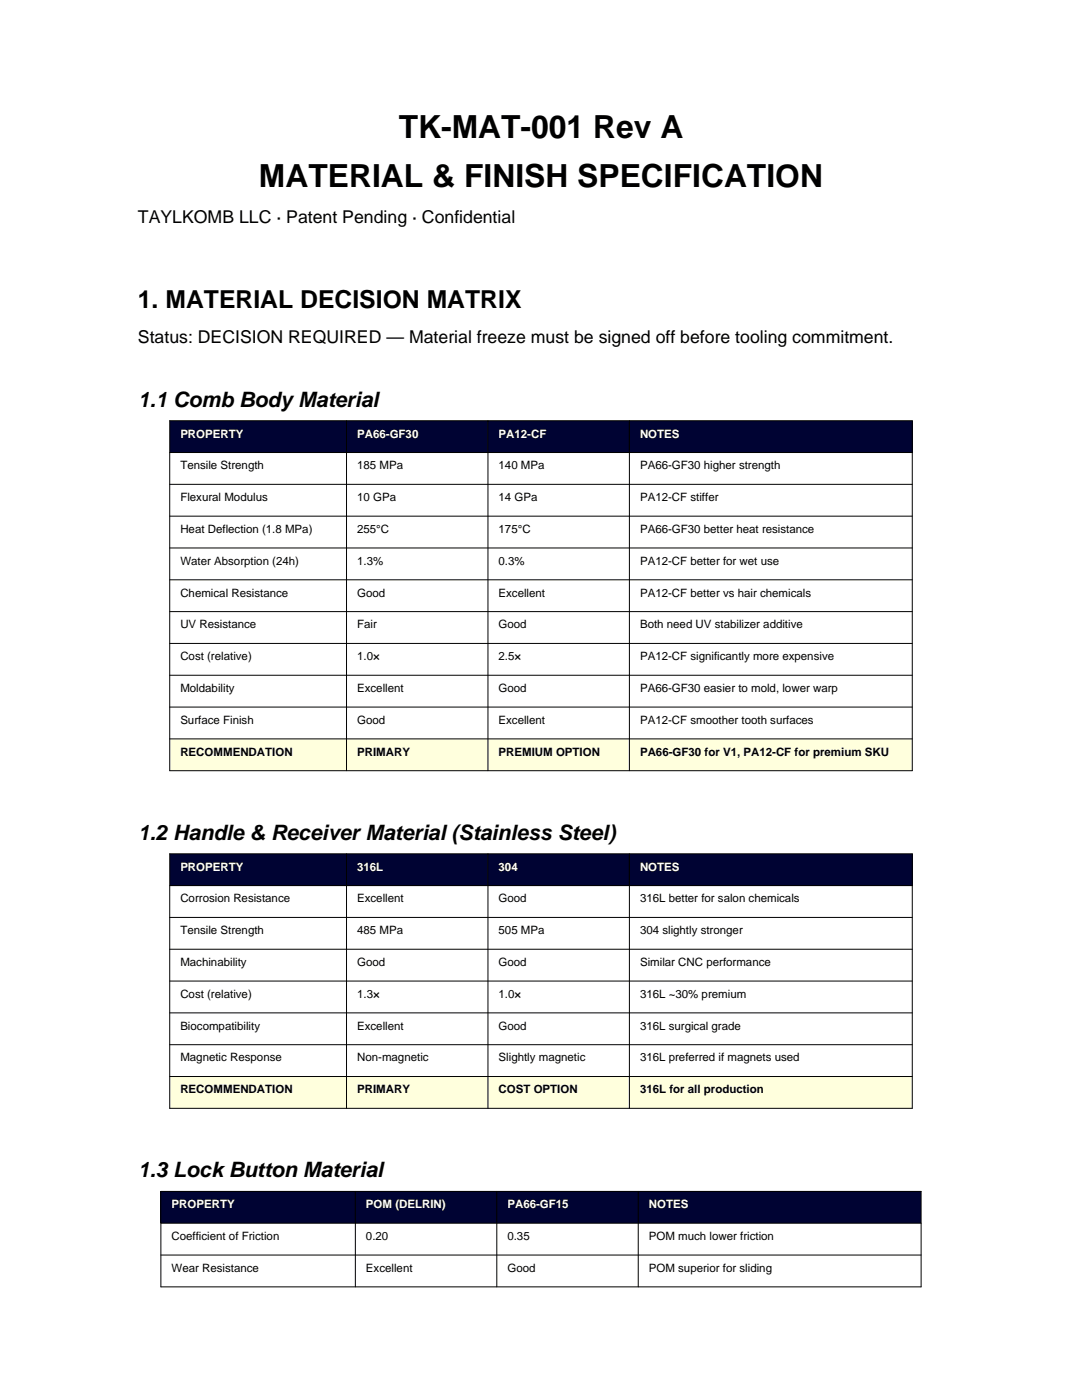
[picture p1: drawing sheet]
<svg xmlns="http://www.w3.org/2000/svg" width="216mm" height="279mm" viewBox="0 0 216 279" stroke-linecap="round" stroke-linejoin="round" font-family="sans-serif">
<defs><g id="words">
<g font-size="6.3">
<text x="79.5" y="27.5">TK-MAT-001 Rev A</text>
<text x="51.7" y="37.4">MATERIAL &amp; FINISH SPECIFICATION</text>
</g>
<text font-size="4.9" x="27.5" y="61.4">1. MATERIAL DECISION MATRIX</text>
<g font-size="4.2">
<text x="27.5" y="81.1">1.1 Comb Body Material</text>
<text x="27.5" y="167.6">1.2 Handle &amp; Receiver Material (Stainless Steel)</text>
<text x="27.5" y="234.9">1.3 Lock Button Material</text>
</g>
<g font-size="3.5">
<text x="27.5" y="44.4">TAYLKOMB LLC · Patent Pending · Confidential</text>
<text x="27.5" y="68.4">Status: DECISION REQUIRED — Material freeze must be signed off before tooling commitment.</text>
</g>
<g font-size="2.3" fill="#fff">
<text x="36" y="87.3">PROPERTY</text>
<text x="71.3" y="87.3">PA66-GF30</text>
<text x="99.5" y="87.3">PA12-CF</text>
<text x="127.7" y="87.3">NOTES</text>
<text x="36" y="173.7">PROPERTY</text>
<text x="71.3" y="173.7">316L</text>
<text x="99.5" y="173.7">304</text>
<text x="127.7" y="173.7">NOTES</text>
<text x="34.2" y="241.1">PROPERTY</text>
<text x="73" y="241.1">POM (DELRIN)</text>
<text x="101.2" y="241.1">PA66-GF15</text>
<text x="129.5" y="241.1">NOTES</text>
</g>
<g font-size="2.3">
<text x="36" y="93.7">Tensile Strength</text>
<text x="71.3" y="93.7">185 MPa</text>
<text x="99.5" y="93.7">140 MPa</text>
<text x="127.7" y="93.7">PA66-GF30 higher strength</text>
<text x="36" y="100">Flexural Modulus</text>
<text x="71.3" y="100">10 GPa</text>
<text x="99.5" y="100">14 GPa</text>
<text x="127.7" y="100">PA12-CF stiffer</text>
<text x="36" y="106.4">Heat Deflection (1.8 MPa)</text>
<text x="71.3" y="106.4">255°C</text>
<text x="99.5" y="106.4">175°C</text>
<text x="127.7" y="106.4">PA66-GF30 better heat resistance</text>
<text x="36" y="112.7">Water Absorption (24h)</text>
<text x="71.3" y="112.7">1.3%</text>
<text x="99.5" y="112.7">0.3%</text>
<text x="127.7" y="112.7">PA12-CF better for wet use</text>
<text x="36" y="119.1">Chemical Resistance</text>
<text x="71.3" y="119.1">Good</text>
<text x="99.5" y="119.1">Excellent</text>
<text x="127.7" y="119.1">PA12-CF better vs hair chemicals</text>
<text x="36" y="125.4">UV Resistance</text>
<text x="71.3" y="125.4">Fair</text>
<text x="99.5" y="125.4">Good</text>
<text x="127.7" y="125.4">Both need UV stabilizer additive</text>
<text x="36" y="131.8">Cost (relative)</text>
<text x="71.3" y="131.8">1.0×</text>
<text x="99.5" y="131.8">2.5×</text>
<text x="127.7" y="131.8">PA12-CF significantly more expensive</text>
<text x="36" y="138.1">Moldability</text>
<text x="71.3" y="138.1">Excellent</text>
<text x="99.5" y="138.1">Good</text>
<text x="127.7" y="138.1">PA66-GF30 easier to mold, lower warp</text>
<text x="36" y="144.5">Surface Finish</text>
<text x="71.3" y="144.5">Good</text>
<text x="99.5" y="144.5">Excellent</text>
<text x="127.7" y="144.5">PA12-CF smoother tooth surfaces</text>
<text x="36" y="150.8">RECOMMENDATION</text>
<text x="71.3" y="150.8">PRIMARY</text>
<text x="99.5" y="150.8">PREMIUM OPTION</text>
<text x="127.7" y="150.8">PA66-GF30 for V1, PA12-CF for premium SKU</text>
<text x="36" y="180.1">Corrosion Resistance</text>
<text x="71.3" y="180.1">Excellent</text>
<text x="99.5" y="180.1">Good</text>
<text x="127.7" y="180.1">316L better for salon chemicals</text>
<text x="36" y="186.4">Tensile Strength</text>
<text x="71.3" y="186.4">485 MPa</text>
<text x="99.5" y="186.4">505 MPa</text>
<text x="127.7" y="186.4">304 slightly stronger</text>
<text x="36" y="192.8">Machinability</text>
<text x="71.3" y="192.8">Good</text>
<text x="99.5" y="192.8">Good</text>
<text x="127.7" y="192.8">Similar CNC performance</text>
<text x="36" y="199.1">Cost (relative)</text>
<text x="71.3" y="199.1">1.3×</text>
<text x="99.5" y="199.1">1.0×</text>
<text x="127.7" y="199.1">316L ~30% premium</text>
<text x="36" y="205.5">Biocompatibility</text>
<text x="71.3" y="205.5">Excellent</text>
<text x="99.5" y="205.5">Good</text>
<text x="127.7" y="205.5">316L surgical grade</text>
<text x="36" y="211.8">Magnetic Response</text>
<text x="71.3" y="211.8">Non-magnetic</text>
<text x="99.5" y="211.8">Slightly magnetic</text>
<text x="127.7" y="211.8">316L preferred if magnets used</text>
<text x="36" y="218.2">RECOMMENDATION</text>
<text x="71.3" y="218.2">PRIMARY</text>
<text x="99.5" y="218.2">COST OPTION</text>
<text x="127.7" y="218.2">316L for all production</text>
<text x="34.2" y="247.5">Coefficient of Friction</text>
<text x="73" y="247.5">0.20</text>
<text x="101.2" y="247.5">0.35</text>
<text x="129.5" y="247.5">POM much lower friction</text>
<text x="34.2" y="253.8">Wear Resistance</text>
<text x="73" y="253.8">Excellent</text>
<text x="101.2" y="253.8">Good</text>
<text x="129.5" y="253.8">POM superior for sliding</text>
</g>
</g></defs>
<path d="M33.9 84h148.1v6.3h-148.1z" fill-rule="evenodd" fill="#000333"/>
<path d="M33.9 147.5h148.1v6.3h-148.1z" fill-rule="evenodd" fill="#ffd"/>
<g fill="none" stroke="#000" stroke-width=".2">
<path d="M33.9 84h148.1v69.8h-148.1zM33.9 90.3h148.1M33.9 96.7h148.1M69.1 84v69.8M97.4 84v69.8M125.6 84v69.8M33.9 103h148.1M33.9 109.4h148.1M33.9 115.7h148.1M33.9 122.1h148.1M33.9 128.4h148.1M33.9 134.8h148.1"/>
<path d="M33.9 141.1h148.1M33.9 147.5h148.1"/>
</g>
<path d="M33.9 170.4h148.1v6.3h-148.1z" fill-rule="evenodd" fill="#000333"/>
<path d="M33.9 214.8h148.1v6.4h-148.1z" fill-rule="evenodd" fill="#ffd"/>
<path d="M33.9 170.4h148.1v50.8h-148.1zM33.9 176.7h148.1M69.1 170.4v50.8M97.4 170.4v50.8M125.6 170.4v50.8M33.9 183.1h148.1M33.9 189.4h148.1M33.9 195.8h148.1M33.9 202.1h148.1M33.9 208.5h148.1M33.9 214.8h148.1" fill="none" stroke="#000" stroke-width=".2"/>
<path d="M32.1 237.8h151.7v6.3h-151.7z" fill-rule="evenodd" fill="#000333"/>
<path d="M32.1 237.8h151.7v19h-151.7zM70.9 237.8v19M99.1 237.8v19M127.4 237.8v19M32.1 244.1h151.7M32.1 250.5h151.7" fill="none" stroke="#000" stroke-width=".2"/>
<use href="#words"/>
</svg>
